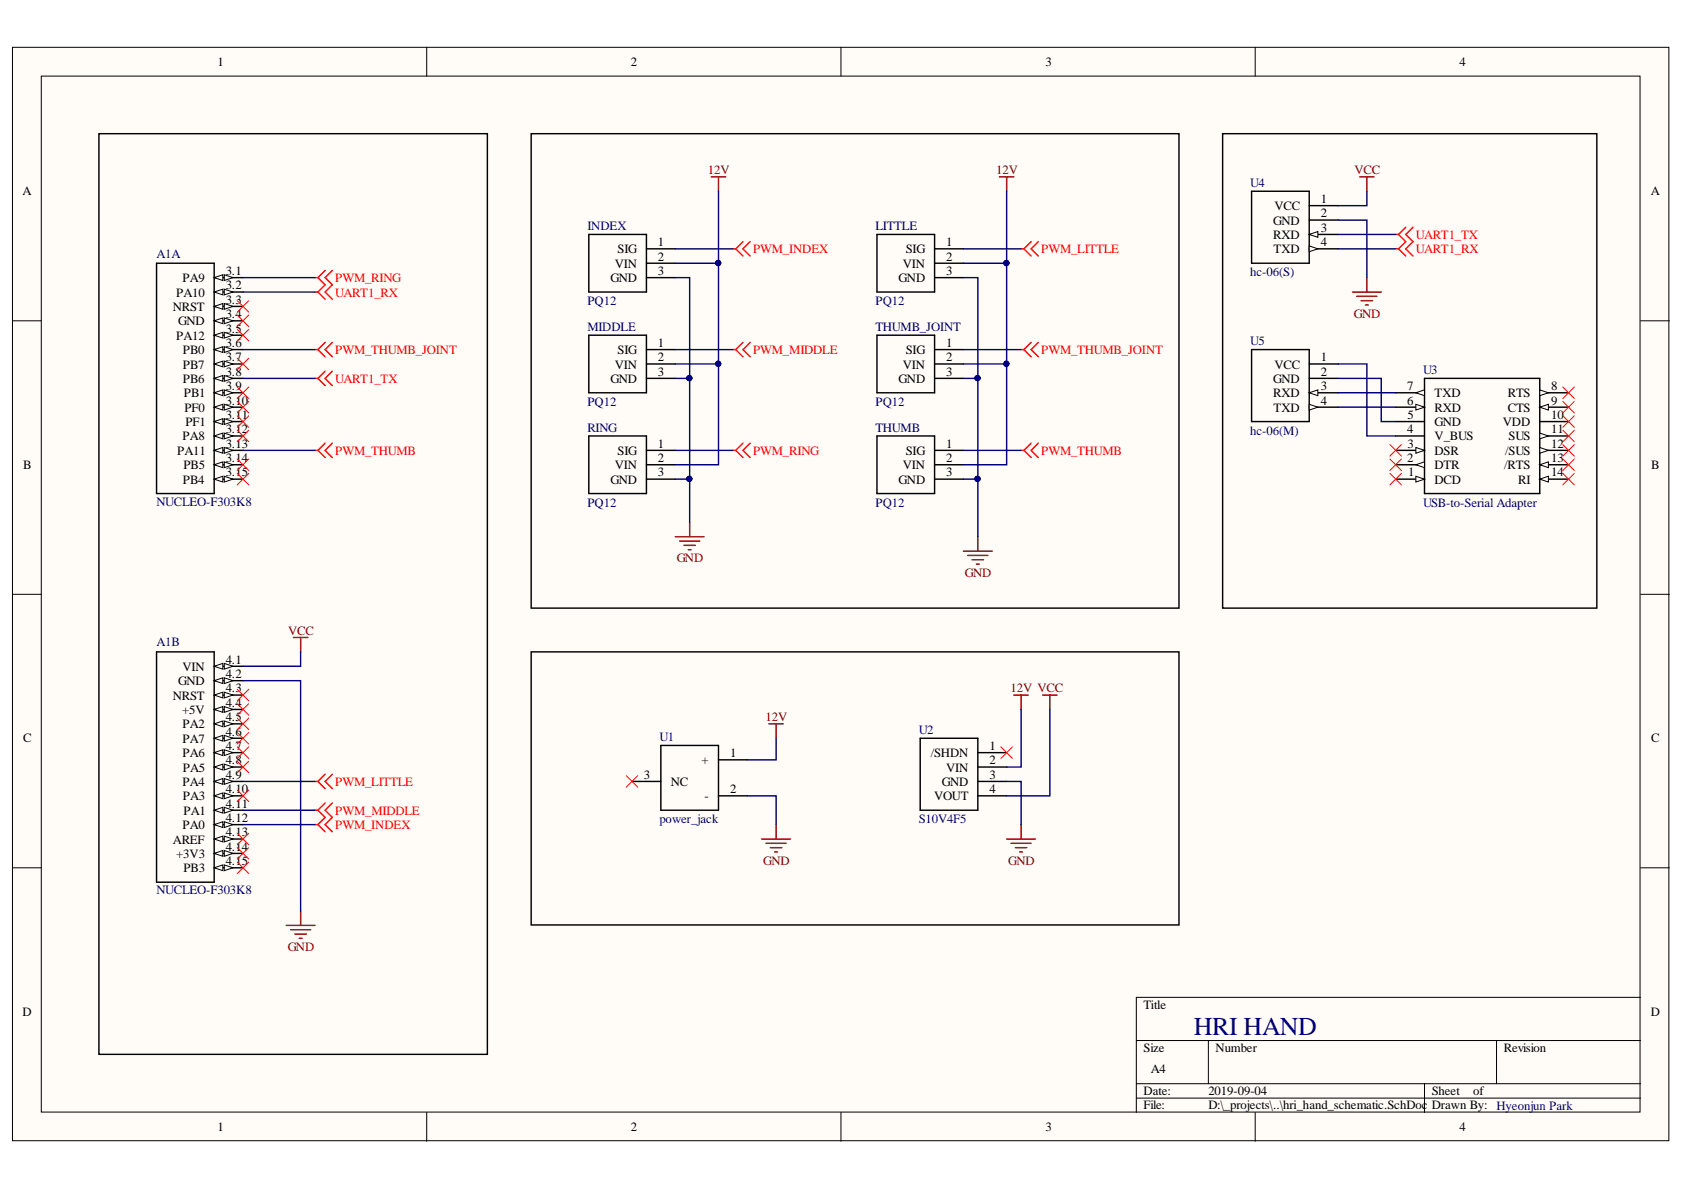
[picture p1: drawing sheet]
<svg xmlns="http://www.w3.org/2000/svg" width="297mm" height="210mm" viewBox="0 0 297 210" stroke-linecap="round" stroke-linejoin="round" font-family="sans-serif">
<defs><g id="words">
<text font-size="4.5" fill="#000080" x="210.6" y="182.5">HRI HAND</text>
<g font-size="2.2">
<text x="38.3" y="11.7">1</text>
<text x="111.3" y="11.7">2</text>
<text x="184.4" y="11.7">3</text>
<text x="257.4" y="11.7">4</text>
<text x="4" y="34.5">A</text>
<text x="233" y="35.8">1</text>
<text x="291.2" y="34.5">A</text>
<text x="224.6" y="39.6">GND</text>
<text x="224.8" y="37.1">VCC</text>
<text x="233" y="40.9">3</text>
<text x="233" y="38.3">2</text>
<text x="108.4" y="47.2">VIN</text>
<text x="108.9" y="44.7">SIG</text>
<text x="116.1" y="46">2</text>
<text x="116.1" y="43.4">1</text>
<text x="159.3" y="47.2">VIN</text>
<text x="159.8" y="44.7">SIG</text>
<text x="166.9" y="46">2</text>
<text x="166.9" y="43.4">1</text>
<text x="224.6" y="42.2">RXD</text>
<text x="224.7" y="44.7">TXD</text>
<text x="233" y="43.4">4</text>
<text x="31.1" y="52.3">PA10</text>
<text x="32.2" y="49.8">PA9</text>
<text x="39.8" y="53.6">3.3</text>
<text x="39.8" y="51">3.2</text>
<text x="39.8" y="48.5">3.1</text>
<text x="107.7" y="49.8">GND</text>
<text x="116.1" y="48.5">3</text>
<text x="158.5" y="49.8">GND</text>
<text x="166.9" y="48.5">3</text>
<text x="30.5" y="54.8">NRST</text>
<text x="31.1" y="59.9">PA12</text>
<text x="31.4" y="57.4">GND</text>
<text x="39.8" y="58.7">3.5</text>
<text x="39.8" y="56.1">3.4</text>
<text x="32.3" y="65">PB7</text>
<text x="32.3" y="62.5">PB0</text>
<text x="39.8" y="63.7">3.7</text>
<text x="39.8" y="61.2">3.6</text>
<text x="108.4" y="65">VIN</text>
<text x="108.9" y="62.5">SIG</text>
<text x="116.1" y="63.7">2</text>
<text x="116.1" y="61.2">1</text>
<text x="159.3" y="65">VIN</text>
<text x="159.8" y="62.5">SIG</text>
<text x="166.9" y="63.7">2</text>
<text x="166.9" y="61.2">1</text>
<text x="224.8" y="65">VCC</text>
<text x="233" y="63.7">1</text>
<text x="32.3" y="67.5">PB6</text>
<text x="32.4" y="70.1">PB1</text>
<text x="39.8" y="71.3">3.10</text>
<text x="39.8" y="68.8">3.9</text>
<text x="39.8" y="66.3">3.8</text>
<text x="107.7" y="67.5">GND</text>
<text x="116.1" y="66.3">3</text>
<text x="158.5" y="67.5">GND</text>
<text x="166.9" y="66.3">3</text>
<text x="224.6" y="70.1">RXD</text>
<text x="224.6" y="67.5">GND</text>
<text x="233" y="71.3">4</text>
<text x="233" y="68.8">3</text>
<text x="233" y="66.3">2</text>
<text x="248.2" y="68.8">7</text>
<text x="248.2" y="71.3">6</text>
<text x="253" y="70.1">TXD</text>
<text x="266" y="70.1">RTS</text>
<text x="273.6" y="71.3">9</text>
<text x="273.6" y="68.8">8</text>
<text x="32.2" y="77.7">PA8</text>
<text x="32.5" y="72.6">PF0</text>
<text x="32.7" y="75.2">PF1</text>
<text x="39.8" y="76.4">3.12</text>
<text x="39.8" y="73.9">3.11</text>
<text x="224.7" y="72.6">TXD</text>
<text x="248.2" y="76.4">4</text>
<text x="248.3" y="73.9">5</text>
<text x="253" y="72.6">RXD</text>
<text x="253" y="75.2">GND</text>
<text x="253" y="77.7">V_BUS</text>
<text x="265.1" y="75.2">VDD</text>
<text x="266" y="72.6">CTS</text>
<text x="266.1" y="77.7">SUS</text>
<text x="273.6" y="76.4">11</text>
<text x="273.6" y="73.9">10</text>
<text x="4.1" y="82.7">B</text>
<text x="31.3" y="80.2">PA11</text>
<text x="32.3" y="82.8">PB5</text>
<text x="39.8" y="81.5">3.14</text>
<text x="39.8" y="79">3.13</text>
<text x="108.4" y="82.8">VIN</text>
<text x="108.9" y="80.2">SIG</text>
<text x="116.1" y="81.5">2</text>
<text x="116.1" y="79">1</text>
<text x="159.3" y="82.8">VIN</text>
<text x="159.8" y="80.2">SIG</text>
<text x="166.9" y="81.5">2</text>
<text x="166.9" y="79">1</text>
<text x="248.2" y="81.5">2</text>
<text x="248.3" y="79">3</text>
<text x="253" y="80.2">DSR</text>
<text x="253" y="82.8">DTR</text>
<text x="265.3" y="82.8">/RTS</text>
<text x="265.5" y="80.2">/SUS</text>
<text x="273.6" y="81.5">13</text>
<text x="273.6" y="79">12</text>
<text x="291.3" y="82.7">B</text>
<text x="32.3" y="85.3">PB4</text>
<text x="39.8" y="84">3.15</text>
<text x="107.7" y="85.3">GND</text>
<text x="116.1" y="84">3</text>
<text x="158.5" y="85.3">GND</text>
<text x="166.9" y="84">3</text>
<text x="248.4" y="84">1</text>
<text x="253" y="85.3">DCD</text>
<text x="267.8" y="85.3">RI</text>
<text x="273.6" y="84">14</text>
<text x="32.2" y="118.3">VIN</text>
<text x="39.8" y="119.6">4.2</text>
<text x="39.8" y="117.1">4.1</text>
<text x="30.5" y="123.4">NRST</text>
<text x="31.4" y="120.9">GND</text>
<text x="32.1" y="125.9">+5V</text>
<text x="39.8" y="124.7">4.4</text>
<text x="39.8" y="122.1">4.3</text>
<text x="4.1" y="130.9">C</text>
<text x="32.2" y="131">PA7</text>
<text x="32.2" y="128.5">PA2</text>
<text x="39.8" y="129.7">4.6</text>
<text x="39.8" y="127.2">4.5</text>
<text x="291.3" y="130.9">C</text>
<text x="32.2" y="133.6">PA6</text>
<text x="32.3" y="136.1">PA5</text>
<text x="39.8" y="137.4">4.9</text>
<text x="39.8" y="134.8">4.8</text>
<text x="39.8" y="132.3">4.7</text>
<text x="113.6" y="137.4">3</text>
<text x="123.8" y="134.8">+</text>
<text x="128.8" y="133.6">1</text>
<text x="164.2" y="133.6">/SHDN</text>
<text x="166.9" y="136.1">VIN</text>
<text x="174.5" y="137.4">3</text>
<text x="174.5" y="134.8">2</text>
<text x="174.5" y="132.3">1</text>
<text x="32.2" y="138.6">PA4</text>
<text x="32.3" y="141.2">PA3</text>
<text x="32.4" y="143.7">PA1</text>
<text x="39.8" y="142.4">4.11</text>
<text x="39.8" y="139.9">4.10</text>
<text x="118.3" y="138.6">NC</text>
<text x="124.3" y="141.2">-</text>
<text x="128.8" y="139.9">2</text>
<text x="164.8" y="141.2">VOUT</text>
<text x="166.1" y="138.6">GND</text>
<text x="174.5" y="139.9">4</text>
<text x="30.5" y="148.8">AREF</text>
<text x="32.2" y="146.3">PA0</text>
<text x="39.8" y="147.5">4.13</text>
<text x="39.8" y="145">4.12</text>
<text x="31.1" y="151.3">+3V3</text>
<text x="32.3" y="153.9">PB3</text>
<text x="39.8" y="152.6">4.15</text>
<text x="39.8" y="150.1">4.14</text>
<text x="4" y="179.2">D</text>
<text x="201.7" y="177.9">Title</text>
<text x="291.2" y="179.2">D</text>
<text x="201.7" y="185.5">Size</text>
<text x="214.4" y="185.5">Number</text>
<text x="265.2" y="185.5">Revision</text>
<text x="203" y="189.3">A4</text>
<text x="201.7" y="193.1">Date:</text>
<text x="201.7" y="195.7">File:</text>
<text x="213.1" y="193.1">2019-09-04</text>
<text x="213.1" y="195.7">D:\_projects\..\hri_hand_schematic.SchDoc</text>
<text x="252.5" y="193.1">Sheet</text>
<text x="252.5" y="195.7">Drawn By:</text>
<text x="259.9" y="193.1">of</text>
<text x="38.3" y="199.5">1</text>
<text x="111.3" y="199.5">2</text>
<text x="184.4" y="199.5">3</text>
<text x="257.4" y="199.5">4</text>
</g>
<g font-size="2.2" fill="#800000">
<text x="124.9" y="30.7">12V</text>
<text x="175.7" y="30.7">12V</text>
<text x="238.9" y="30.7">VCC</text>
<text x="238.8" y="56">GND</text>
<text x="119.4" y="99.2">GND</text>
<text x="170.2" y="101.7">GND</text>
<text x="50.8" y="112">VCC</text>
<text x="178.2" y="122.1">12V VCC</text>
<text x="135" y="127.2">12V</text>
<text x="134.6" y="152.5">GND</text>
<text x="177.8" y="152.5">GND</text>
<text x="50.7" y="167.8">GND</text>
</g>
<g font-size="2.2" fill="#000080">
<text x="220.5" y="33">U4</text>
<text x="103.6" y="40.6">INDEX</text>
<text x="154.4" y="40.6">LITTLE</text>
<text x="27.6" y="45.5">A1A</text>
<text x="103.6" y="53.8">PQ12</text>
<text x="154.4" y="53.8">PQ12</text>
<text x="220.5" y="48.8">hc-06(S)</text>
<text x="103.6" y="58.4">MIDDLE</text>
<text x="154.4" y="58.4">THUMB_JOINT</text>
<text x="220.5" y="60.9">U5</text>
<text x="103.6" y="71.6">PQ12</text>
<text x="154.4" y="71.6">PQ12</text>
<text x="251" y="66">U3</text>
<text x="103.6" y="76.2">RING</text>
<text x="154.4" y="76.2">THUMB</text>
<text x="220.5" y="76.7">hc-06(M)</text>
<text x="27.6" y="89.2">NUCLEO-F303K8</text>
<text x="103.6" y="89.4">PQ12</text>
<text x="154.4" y="89.4">PQ12</text>
<text x="251" y="89.4">USB-to-Serial Adapter</text>
<text x="27.6" y="114">A1B</text>
<text x="116.3" y="130.8">U1</text>
<text x="162.1" y="129.5">U2</text>
<text x="116.3" y="145.2">power_jack</text>
<text x="162.1" y="145.2">S10V4F5</text>
<text x="27.6" y="157.7">NUCLEO-F303K8</text>
<text x="264" y="195.8">Hyeonjun Park</text>
</g>
<g font-size="2.2" fill="#f00">
<text x="132.8" y="44.7">PWM_INDEX</text>
<text x="183.7" y="44.7">PWM_LITTLE</text>
<text x="249.7" y="42.2">UART1_TX</text>
<text x="249.7" y="44.7">UART1_RX</text>
<text x="59.1" y="49.8">PWM_RING</text>
<text x="59.1" y="52.3">UART1_RX</text>
<text x="59.1" y="62.5">PWM_THUMB_JOINT</text>
<text x="132.8" y="62.5">PWM_MIDDLE</text>
<text x="183.7" y="62.5">PWM_THUMB_JOINT</text>
<text x="59.1" y="67.5">UART1_TX</text>
<text x="59.1" y="80.2">PWM_THUMB</text>
<text x="132.8" y="80.2">PWM_RING</text>
<text x="183.7" y="80.2">PWM_THUMB</text>
<text x="59.1" y="143.7">PWM_MIDDLE</text>
<text x="59.1" y="138.6">PWM_LITTLE</text>
<text x="59.1" y="146.3">PWM_INDEX</text>
</g>
</g></defs>
<g fill="#fffcf8" stroke="#000" stroke-width=".18">
<path d="M2.2 8.3h292.2v192.9h-292.2z"/>
<path d="M7.3 13.4h282v182.8h-282z"/>
</g>
<g fill="none" stroke="#000" stroke-width=".18">
<path d="M75.3 8.3v5.1M148.3 8.3v5.1M221.4 8.3v5.1M2.2 56.6h5.1M289.4 56.6h5.1M2.2 104.8h5.1M289.4 104.8h5.1M2.2 153.1h5.1M289.4 153.1h5.1M289.4 175.9h-89v20.3M75.3 196.2v5.1M148.3 196.2v5.1"/>
<path d="M200.4 183.5h89M200.4 191.2h89M200.4 193.7h89M213.1 183.5v7.7M221.4 196.2v5.1M251.3 191.2v5M264 183.5v7.7"/>
</g>
<path d="M27.6 46.4h10.2v40.7h-10.2zM37.8 84.5h5.1" fill="none" stroke="#000" stroke-width=".25"/>
<path d="M37.8 84.5l1.5-.5v1z" fill="#fffcf8"/>
<path d="M37.8 84.5l1.5-.5v1z" fill="none" stroke="#000" stroke-width=".18"/>
<path d="M39.6 84l1.5 .5-1.5 .5z" fill="#fffcf8"/>
<path d="M39.6 84l1.5 .5-1.5 .5z" fill="none" stroke="#000" stroke-width=".18"/>
<path d="M37.8 82h5.1" fill="none" stroke="#000" stroke-width=".25"/>
<path d="M37.8 82l1.5-.5v1z" fill="#fffcf8"/>
<path d="M37.8 82l1.5-.5v1z" fill="none" stroke="#000" stroke-width=".18"/>
<path d="M39.6 81.5l1.5 .5-1.5 .5z" fill="#fffcf8"/>
<path d="M39.6 81.5l1.5 .5-1.5 .5z" fill="none" stroke="#000" stroke-width=".18"/>
<path d="M37.8 79.4h5.1" fill="none" stroke="#000" stroke-width=".25"/>
<path d="M37.8 79.4l1.5-.5v1z" fill="#fffcf8"/>
<path d="M37.8 79.4l1.5-.5v1z" fill="none" stroke="#000" stroke-width=".18"/>
<path d="M39.6 78.9l1.5 .5-1.5 .5z" fill="#fffcf8"/>
<path d="M39.6 78.9l1.5 .5-1.5 .5z" fill="none" stroke="#000" stroke-width=".18"/>
<path d="M37.8 76.9h5.1" fill="none" stroke="#000" stroke-width=".25"/>
<path d="M37.8 76.9l1.5-.5v1z" fill="#fffcf8"/>
<path d="M37.8 76.9l1.5-.5v1z" fill="none" stroke="#000" stroke-width=".18"/>
<path d="M39.6 76.4l1.5 .5-1.5 .5z" fill="#fffcf8"/>
<path d="M39.6 76.4l1.5 .5-1.5 .5z" fill="none" stroke="#000" stroke-width=".18"/>
<path d="M37.8 74.4h5.1" fill="none" stroke="#000" stroke-width=".25"/>
<path d="M37.8 74.4l1.5-.5v1z" fill="#fffcf8"/>
<path d="M37.8 74.4l1.5-.5v1z" fill="none" stroke="#000" stroke-width=".18"/>
<path d="M39.6 73.9l1.5 .5-1.5 .5z" fill="#fffcf8"/>
<path d="M39.6 73.9l1.5 .5-1.5 .5z" fill="none" stroke="#000" stroke-width=".18"/>
<path d="M37.8 71.8h5.1" fill="none" stroke="#000" stroke-width=".25"/>
<path d="M37.8 71.8l1.5-.5v1z" fill="#fffcf8"/>
<path d="M37.8 71.8l1.5-.5v1z" fill="none" stroke="#000" stroke-width=".18"/>
<path d="M39.6 71.3l1.5 .5-1.5 .5z" fill="#fffcf8"/>
<path d="M39.6 71.3l1.5 .5-1.5 .5z" fill="none" stroke="#000" stroke-width=".18"/>
<path d="M37.8 69.3h5.1" fill="none" stroke="#000" stroke-width=".25"/>
<path d="M37.8 69.3l1.5-.5v1z" fill="#fffcf8"/>
<path d="M37.8 69.3l1.5-.5v1z" fill="none" stroke="#000" stroke-width=".18"/>
<path d="M39.6 68.8l1.5 .5-1.5 .5z" fill="#fffcf8"/>
<path d="M39.6 68.8l1.5 .5-1.5 .5z" fill="none" stroke="#000" stroke-width=".18"/>
<path d="M37.8 66.7h5.1" fill="none" stroke="#000" stroke-width=".25"/>
<path d="M37.8 66.7l1.5-.5v1.1z" fill="#fffcf8"/>
<path d="M37.8 66.7l1.5-.5v1.1z" fill="none" stroke="#000" stroke-width=".18"/>
<path d="M39.6 66.2l1.5 .5-1.5 .6z" fill="#fffcf8"/>
<path d="M39.6 66.2l1.5 .5-1.5 .6z" fill="none" stroke="#000" stroke-width=".18"/>
<path d="M37.8 64.2h5.1" fill="none" stroke="#000" stroke-width=".25"/>
<path d="M37.8 64.2l1.5-.5v1z" fill="#fffcf8"/>
<path d="M37.8 64.2l1.5-.5v1z" fill="none" stroke="#000" stroke-width=".18"/>
<path d="M39.6 63.7l1.5 .5-1.5 .5z" fill="#fffcf8"/>
<path d="M39.6 63.7l1.5 .5-1.5 .5z" fill="none" stroke="#000" stroke-width=".18"/>
<path d="M37.8 61.7h5.1" fill="none" stroke="#000" stroke-width=".25"/>
<path d="M37.8 61.7l1.5-.5v1z" fill="#fffcf8"/>
<path d="M37.8 61.7l1.5-.5v1z" fill="none" stroke="#000" stroke-width=".18"/>
<path d="M39.6 61.2l1.5 .5-1.5 .5z" fill="#fffcf8"/>
<path d="M39.6 61.2l1.5 .5-1.5 .5z" fill="none" stroke="#000" stroke-width=".18"/>
<path d="M37.8 59.1h5.1" fill="none" stroke="#000" stroke-width=".25"/>
<path d="M37.8 59.1l1.5-.5v1z" fill="#fffcf8"/>
<path d="M37.8 59.1l1.5-.5v1z" fill="none" stroke="#000" stroke-width=".18"/>
<path d="M39.6 58.6l1.5 .5-1.5 .5z" fill="#fffcf8"/>
<path d="M39.6 58.6l1.5 .5-1.5 .5z" fill="none" stroke="#000" stroke-width=".18"/>
<path d="M37.8 56.6h5.1" fill="none" stroke="#000" stroke-width=".25"/>
<path d="M37.8 56.6l1.5-.5v1z" fill="#fffcf8"/>
<path d="M37.8 56.6l1.5-.5v1z" fill="none" stroke="#000" stroke-width=".18"/>
<path d="M39.6 56.1l1.5 .5-1.5 .5z" fill="#fffcf8"/>
<path d="M39.6 56.1l1.5 .5-1.5 .5z" fill="none" stroke="#000" stroke-width=".18"/>
<path d="M37.8 54h5.1" fill="none" stroke="#000" stroke-width=".25"/>
<path d="M37.8 54l1.5-.5v1.1z" fill="#fffcf8"/>
<path d="M37.8 54l1.5-.5v1.1z" fill="none" stroke="#000" stroke-width=".18"/>
<path d="M39.6 53.5l1.5 .5-1.5 .6z" fill="#fffcf8"/>
<path d="M39.6 53.5l1.5 .5-1.5 .6z" fill="none" stroke="#000" stroke-width=".18"/>
<path d="M37.8 51.5h5.1" fill="none" stroke="#000" stroke-width=".25"/>
<path d="M37.8 51.5l1.5-.5v1z" fill="#fffcf8"/>
<path d="M37.8 51.5l1.5-.5v1z" fill="none" stroke="#000" stroke-width=".18"/>
<path d="M39.6 51l1.5 .5-1.5 .5z" fill="#fffcf8"/>
<path d="M39.6 51l1.5 .5-1.5 .5z" fill="none" stroke="#000" stroke-width=".18"/>
<path d="M37.8 49h5.1" fill="none" stroke="#000" stroke-width=".25"/>
<path d="M37.8 49l1.5-.5v1z" fill="#fffcf8"/>
<path d="M37.8 49l1.5-.5v1z" fill="none" stroke="#000" stroke-width=".18"/>
<path d="M39.6 48.5l1.5 .5-1.5 .5z" fill="#fffcf8"/>
<path d="M39.6 48.5l1.5 .5-1.5 .5z" fill="none" stroke="#000" stroke-width=".18"/>
<path d="M27.6 115h10.2v40.6h-10.2zM37.8 153.1h5.1" fill="none" stroke="#000" stroke-width=".25"/>
<path d="M37.8 153.1l1.5-.5v1z" fill="#fffcf8"/>
<path d="M37.8 153.1l1.5-.5v1z" fill="none" stroke="#000" stroke-width=".18"/>
<path d="M39.6 152.6l1.5 .5-1.5 .5z" fill="#fffcf8"/>
<path d="M39.6 152.6l1.5 .5-1.5 .5z" fill="none" stroke="#000" stroke-width=".18"/>
<path d="M37.8 150.5h5.1" fill="none" stroke="#000" stroke-width=".25"/>
<path d="M37.8 150.5l1.5-.5v1z" fill="#fffcf8"/>
<path d="M37.8 150.5l1.5-.5v1z" fill="none" stroke="#000" stroke-width=".18"/>
<path d="M39.6 150l1.5 .5-1.5 .5z" fill="#fffcf8"/>
<path d="M39.6 150l1.5 .5-1.5 .5z" fill="none" stroke="#000" stroke-width=".18"/>
<path d="M37.8 148h5.1" fill="none" stroke="#000" stroke-width=".25"/>
<path d="M37.8 148l1.5-.5v1z" fill="#fffcf8"/>
<path d="M37.8 148l1.5-.5v1z" fill="none" stroke="#000" stroke-width=".18"/>
<path d="M39.6 147.5l1.5 .5-1.5 .5z" fill="#fffcf8"/>
<path d="M39.6 147.5l1.5 .5-1.5 .5z" fill="none" stroke="#000" stroke-width=".18"/>
<path d="M37.8 145.5h5.1" fill="none" stroke="#000" stroke-width=".25"/>
<path d="M37.8 145.5l1.5-.6v1.1z" fill="#fffcf8"/>
<path d="M37.8 145.5l1.5-.6v1.1z" fill="none" stroke="#000" stroke-width=".18"/>
<path d="M39.6 144.9l1.5 .6-1.5 .5z" fill="#fffcf8"/>
<path d="M39.6 144.9l1.5 .6-1.5 .5z" fill="none" stroke="#000" stroke-width=".18"/>
<path d="M37.8 142.9h5.1" fill="none" stroke="#000" stroke-width=".25"/>
<path d="M37.8 142.9l1.5-.5v1z" fill="#fffcf8"/>
<path d="M37.8 142.9l1.5-.5v1z" fill="none" stroke="#000" stroke-width=".18"/>
<path d="M39.6 142.4l1.5 .5-1.5 .5z" fill="#fffcf8"/>
<path d="M39.6 142.4l1.5 .5-1.5 .5z" fill="none" stroke="#000" stroke-width=".18"/>
<path d="M37.8 140.4h5.1" fill="none" stroke="#000" stroke-width=".25"/>
<path d="M37.8 140.4l1.5-.5v1z" fill="#fffcf8"/>
<path d="M37.8 140.4l1.5-.5v1z" fill="none" stroke="#000" stroke-width=".18"/>
<path d="M39.6 139.9l1.5 .5-1.5 .5z" fill="#fffcf8"/>
<path d="M39.6 139.9l1.5 .5-1.5 .5z" fill="none" stroke="#000" stroke-width=".18"/>
<path d="M37.8 137.8h5.1" fill="none" stroke="#000" stroke-width=".25"/>
<path d="M37.8 137.8l1.5-.5v1z" fill="#fffcf8"/>
<path d="M37.8 137.8l1.5-.5v1z" fill="none" stroke="#000" stroke-width=".18"/>
<path d="M39.6 137.3l1.5 .5-1.5 .5z" fill="#fffcf8"/>
<path d="M39.6 137.3l1.5 .5-1.5 .5z" fill="none" stroke="#000" stroke-width=".18"/>
<path d="M37.8 135.3h5.1" fill="none" stroke="#000" stroke-width=".25"/>
<path d="M37.8 135.3l1.5-.5v1z" fill="#fffcf8"/>
<path d="M37.8 135.3l1.5-.5v1z" fill="none" stroke="#000" stroke-width=".18"/>
<path d="M39.6 134.8l1.5 .5-1.5 .5z" fill="#fffcf8"/>
<path d="M39.6 134.8l1.5 .5-1.5 .5z" fill="none" stroke="#000" stroke-width=".18"/>
<path d="M37.8 132.8h5.1" fill="none" stroke="#000" stroke-width=".25"/>
<path d="M37.8 132.8l1.5-.5v1z" fill="#fffcf8"/>
<path d="M37.8 132.8l1.5-.5v1z" fill="none" stroke="#000" stroke-width=".18"/>
<path d="M39.6 132.3l1.5 .5-1.5 .5z" fill="#fffcf8"/>
<path d="M39.6 132.3l1.5 .5-1.5 .5z" fill="none" stroke="#000" stroke-width=".18"/>
<path d="M37.8 130.2h5.1" fill="none" stroke="#000" stroke-width=".25"/>
<path d="M37.8 130.2l1.5-.5v1z" fill="#fffcf8"/>
<path d="M37.8 130.2l1.5-.5v1z" fill="none" stroke="#000" stroke-width=".18"/>
<path d="M39.6 129.7l1.5 .5-1.5 .5z" fill="#fffcf8"/>
<path d="M39.6 129.7l1.5 .5-1.5 .5z" fill="none" stroke="#000" stroke-width=".18"/>
<path d="M37.8 127.7h5.1" fill="none" stroke="#000" stroke-width=".25"/>
<path d="M37.8 127.7l1.5-.5v1z" fill="#fffcf8"/>
<path d="M37.8 127.7l1.5-.5v1z" fill="none" stroke="#000" stroke-width=".18"/>
<path d="M39.6 127.2l1.5 .5-1.5 .5z" fill="#fffcf8"/>
<path d="M39.6 127.2l1.5 .5-1.5 .5z" fill="none" stroke="#000" stroke-width=".18"/>
<path d="M37.8 125.1h5.1" fill="none" stroke="#000" stroke-width=".25"/>
<path d="M37.8 125.1l1.5-.5v1z" fill="#fffcf8"/>
<path d="M37.8 125.1l1.5-.5v1z" fill="none" stroke="#000" stroke-width=".18"/>
<path d="M39.6 124.6l1.5 .5-1.5 .5z" fill="#fffcf8"/>
<path d="M39.6 124.6l1.5 .5-1.5 .5z" fill="none" stroke="#000" stroke-width=".18"/>
<path d="M37.8 122.6h5.1" fill="none" stroke="#000" stroke-width=".25"/>
<path d="M37.8 122.6l1.5-.5v1z" fill="#fffcf8"/>
<path d="M37.8 122.6l1.5-.5v1z" fill="none" stroke="#000" stroke-width=".18"/>
<path d="M39.6 122.1l1.5 .5-1.5 .5z" fill="#fffcf8"/>
<path d="M39.6 122.1l1.5 .5-1.5 .5z" fill="none" stroke="#000" stroke-width=".18"/>
<path d="M37.8 120.1h5.1" fill="none" stroke="#000" stroke-width=".25"/>
<path d="M37.8 120.1l1.5-.5v1z" fill="#fffcf8"/>
<path d="M37.8 120.1l1.5-.5v1z" fill="none" stroke="#000" stroke-width=".18"/>
<path d="M39.6 119.6l1.5 .5-1.5 .5z" fill="#fffcf8"/>
<path d="M39.6 119.6l1.5 .5-1.5 .5z" fill="none" stroke="#000" stroke-width=".18"/>
<path d="M37.8 117.5h5.1" fill="none" stroke="#000" stroke-width=".25"/>
<path d="M37.8 117.5l1.5-.5v1z" fill="#fffcf8"/>
<path d="M37.8 117.5l1.5-.5v1z" fill="none" stroke="#000" stroke-width=".18"/>
<path d="M39.6 117l1.5 .5-1.5 .5z" fill="#fffcf8"/>
<path d="M39.6 117l1.5 .5-1.5 .5z" fill="none" stroke="#000" stroke-width=".18"/>
<path d="M220.8 33.7h10.1v12.7h-10.1zM230.9 43.9h5.1" fill="none" stroke="#000" stroke-width=".25"/>
<path d="M230.9 43.4l1.6 .5-1.6 .5z" fill="#fffcf8"/>
<path d="M230.9 43.4l1.6 .5-1.6 .5z" fill="none" stroke="#000" stroke-width=".18"/>
<path d="M230.9 41.4h5.1" fill="none" stroke="#000" stroke-width=".25"/>
<path d="M230.9 41.4l1.6-.6v1.1z" fill="#fffcf8"/>
<path d="M230.9 41.4l1.6-.6v1.1z" fill="none" stroke="#000" stroke-width=".18"/>
<g fill="none" stroke="#000" stroke-width=".25">
<path d="M230.9 38.8h5.1M230.9 36.3h5.1M103.9 41.4h10.1v10.1h-10.1zM103.9 59.1h10.1v10.2h-10.1zM114 49h5.1M114 46.4h5.1M114 43.9h5.1M154.7 41.4h10.2v10.1h-10.2zM154.7 59.1h10.2v10.2h-10.2zM164.9 49h5M164.9 46.4h5M164.9 43.9h5"/>
<path d="M103.9 76.9h10.1v10.2h-10.1zM114 66.7h5.1M114 64.2h5.1M114 61.7h5.1M114 79.4h5.1M154.7 76.9h10.2v10.2h-10.2zM164.9 66.7h5M164.9 64.2h5M164.9 61.7h5M164.9 79.4h5M246.2 69.3h5.1M251.3 66.7h20.3v20.4h-20.3z"/>
<path d="M114 84.5h5.1M114 82h5.1M164.9 84.5h5M164.9 82h5M111.5 137.8h5.1M116.6 131.5h10.1v11.4h-10.1zM126.7 134h5.1M126.7 140.4h5.1"/>
</g>
<path d="M249.7 69.3l1.6-.5v1z" fill="#fffcf8"/>
<path d="M249.7 69.3l1.6-.5v1z" fill="none" stroke="#000" stroke-width=".18"/>
<path d="M246.2 71.8h5.1" fill="none" stroke="#000" stroke-width=".25"/>
<path d="M249.7 71.3l1.6 .5-1.6 .5z" fill="#fffcf8"/>
<path d="M249.7 71.3l1.6 .5-1.6 .5z" fill="none" stroke="#000" stroke-width=".18"/>
<path d="M246.2 74.4h5.1M246.2 76.9h5.1M246.2 79.4h5.1" fill="none" stroke="#000" stroke-width=".25"/>
<path d="M249.7 78.9l1.6 .5-1.6 .5z" fill="#fffcf8"/>
<path d="M249.7 78.9l1.6 .5-1.6 .5z" fill="none" stroke="#000" stroke-width=".18"/>
<path d="M246.2 82h5.1" fill="none" stroke="#000" stroke-width=".25"/>
<path d="M249.7 82l1.6-.5v1z" fill="#fffcf8"/>
<path d="M249.7 82l1.6-.5v1z" fill="none" stroke="#000" stroke-width=".18"/>
<path d="M271.6 76.9h5.1" fill="none" stroke="#000" stroke-width=".25"/>
<path d="M271.6 76.4l1.5 .5-1.5 .5z" fill="#fffcf8"/>
<path d="M271.6 76.4l1.5 .5-1.5 .5z" fill="none" stroke="#000" stroke-width=".18"/>
<path d="M271.6 74.4h5.1M271.6 71.8h5.1" fill="none" stroke="#000" stroke-width=".25"/>
<path d="M271.6 71.8l1.5-.5v1z" fill="#fffcf8"/>
<path d="M271.6 71.8l1.5-.5v1z" fill="none" stroke="#000" stroke-width=".18"/>
<path d="M271.6 69.3h5.1" fill="none" stroke="#000" stroke-width=".25"/>
<path d="M271.6 68.8l1.5 .5-1.5 .5z" fill="#fffcf8"/>
<path d="M271.6 68.8l1.5 .5-1.5 .5z" fill="none" stroke="#000" stroke-width=".18"/>
<path d="M271.6 82h5.1" fill="none" stroke="#000" stroke-width=".25"/>
<path d="M271.6 82l1.5-.5v1z" fill="#fffcf8"/>
<path d="M271.6 82l1.5-.5v1z" fill="none" stroke="#000" stroke-width=".18"/>
<path d="M271.6 79.4h5.1" fill="none" stroke="#000" stroke-width=".25"/>
<path d="M271.6 78.9l1.5 .5-1.5 .5z" fill="#fffcf8"/>
<path d="M271.6 78.9l1.5 .5-1.5 .5z" fill="none" stroke="#000" stroke-width=".18"/>
<path d="M246.2 84.5h5.1" fill="none" stroke="#000" stroke-width=".25"/>
<path d="M249.7 84l1.6 .5-1.6 .5z" fill="#fffcf8"/>
<path d="M249.7 84l1.6 .5-1.6 .5z" fill="none" stroke="#000" stroke-width=".18"/>
<path d="M271.6 84.5h5.1" fill="none" stroke="#000" stroke-width=".25"/>
<path d="M271.6 84.5l1.5-.5v1z" fill="#fffcf8"/>
<path d="M271.6 84.5l1.5-.5v1z" fill="none" stroke="#000" stroke-width=".18"/>
<path d="M220.8 61.7h10.1v12.7h-10.1zM230.9 71.8h5.1M162.3 130.2h10.2v12.7h-10.2zM172.5 137.8h5.1M172.5 135.3h5.1M172.5 132.8h5.1M172.5 140.4h5.1" fill="none" stroke="#000" stroke-width=".25"/>
<g fill="none" stroke="#800000" stroke-width=".25">
<path d="M125.5 31.2h2.5M126.7 31.2v2.5M176.3 31.2h2.5M177.6 31.2v2.5M119.1 94.7h5.1M119.9 95.4h3.5M120.6 96.2h2.1M121.4 97h.5M121.6 92.1v2.6M169.9 97.2h5.1M170.7 98h3.6M171.5 98.7h2"/>
<path d="M172.2 99.5h.5M172.5 94.7v2.5M135.6 127.7h2.6M136.9 127.7v2.5M178.8 122.6h2.6M180.1 122.6v2.5M183.9 122.6h2.6M185.2 122.6v2.5M134.4 148h5M135.1 148.8h3.6M135.9 149.5h2M136.6 150.3h.6"/>
<path d="M136.9 145.5v2.5M177.6 148h5M178.3 148.8h3.6M179.1 149.5h2M179.8 150.3h.6M180.1 145.5v2.5"/>
</g>
<g fill="none" stroke="#f00" stroke-width=".25">
<path d="M55.6 49h.5M55.6 51.5h.5M56.1 49l1.2 1.2-1.2 1.3M56.1 51.5l1.2 1.3M57.3 47.7l-1.2 1.3M58.6 47.7l-1.3 1.3 1.3 1.2-1.3 1.3 1.3 1.3M129.3 43.9h.5M129.8 43.9l1.3 1.3M131.1 42.6l-1.3 1.3M132.3 42.6l-1.2 1.3 1.2 1.3M180.1 43.9h.5M180.6 43.9l1.3 1.3"/>
<path d="M181.9 42.6l-1.3 1.3M183.2 42.6l-1.3 1.3 1.3 1.3M55.6 61.7h.5M55.6 66.7h.5M55.6 79.4h.5M56.1 61.7l1.2 1.2M56.1 66.7l1.2 1.3M56.1 79.4l1.2 1.3M57.3 60.4l-1.2 1.3M57.3 65.5l-1.2 1.2M57.3 78.2l-1.2 1.2M58.6 60.4l-1.3 1.3 1.3 1.2"/>
<path d="M58.6 65.5l-1.3 1.2 1.3 1.3M58.6 78.2l-1.3 1.2 1.3 1.3M129.3 61.7h.5M129.3 79.4h.5M129.8 61.7l1.3 1.2M129.8 79.4l1.3 1.3M131.1 60.4l-1.3 1.3M131.1 78.2l-1.3 1.2M132.3 60.4l-1.2 1.3 1.2 1.2M132.3 78.2l-1.2 1.2 1.2 1.3M180.1 61.7h.5M180.1 79.4h.5"/>
<path d="M180.6 61.7l1.3 1.2M180.6 79.4l1.3 1.3M181.9 60.4l-1.3 1.3M181.9 78.2l-1.3 1.2M183.2 60.4l-1.3 1.3 1.3 1.2M183.2 78.2l-1.3 1.2 1.3 1.3M55.6 137.8h.5M56.1 137.8l1.2 1.3M57.3 136.6l-1.2 1.2M58.6 136.6l-1.3 1.2 1.3 1.3M55.6 145.5h.5M55.6 142.9h.5"/>
<path d="M56.1 145.5l1.2 1.2M56.1 142.9l1.2 1.3-1.2 1.3M57.3 141.6l-1.2 1.3M58.6 141.6l-1.3 1.3 1.3 1.3-1.3 1.3 1.3 1.2"/>
</g>
<path d="M110.5 136.8l2 2.1M112.5 136.8l-2 2.1M176.5 131.7l2.1 2.1M178.6 131.7l-2.1 2.1" fill="none" stroke="#f00" stroke-width=".18"/>
<path d="M230.9 71.3l1.6 .5-1.6 .5z" fill="#fffcf8"/>
<path d="M230.9 71.3l1.6 .5-1.6 .5z" fill="none" stroke="#000" stroke-width=".18"/>
<path d="M230.9 69.3h5.1" fill="none" stroke="#000" stroke-width=".25"/>
<path d="M230.9 69.3l1.6-.5v1z" fill="#fffcf8"/>
<path d="M230.9 69.3l1.6-.5v1z" fill="none" stroke="#000" stroke-width=".18"/>
<path d="M17.4 23.6h68.6v162.4h-68.6zM93.7 23.6h114.3v83.7h-114.3zM215.7 23.6h66v83.7h-66zM230.9 66.7h5.1M230.9 64.2h5.1M93.7 115h114.3v48.2h-114.3z" fill="none" stroke="#000" stroke-width=".25"/>
<g fill="none" stroke="#f00" stroke-width=".18">
<path d="M41.8 53l2.1 2.1M41.8 55.6l2.1 2M41.8 58.1l2.1 2M43.9 53l-2.1 2.1M43.9 55.6l-2.1 2M43.9 58.1l-2.1 2M41.8 68.3l2.1 2M41.8 70.8l2.1 2M41.8 73.3l2.1 2.1M41.8 75.9l2.1 2M41.8 63.2l2.1 2M43.9 68.3l-2.1 2"/>
<path d="M43.9 70.8l-2.1 2M43.9 73.3l-2.1 2.1M43.9 75.9l-2.1 2M43.9 63.2l-2.1 2M245.2 78.4l2 2.1M247.2 78.4l-2 2.1M275.7 68.3l2 2M275.7 73.3l2 2.1M275.7 75.9l2 2M275.7 78.4l2 2.1M275.7 70.8l2 2M277.7 68.3l-2 2"/>
<path d="M277.7 73.3l-2 2.1M277.7 75.9l-2 2M277.7 78.4l-2 2.1M277.7 70.8l-2 2M41.8 81l2.1 2M41.8 83.5l2.1 2M43.9 81l-2.1 2M43.9 83.5l-2.1 2M245.2 81l2 2M245.2 83.5l2 2M247.2 81l-2 2M247.2 83.5l-2 2"/>
<path d="M275.7 81l2 2M275.7 83.5l2 2M277.7 81l-2 2M277.7 83.5l-2 2M41.8 121.6l2.1 2M41.8 124.1l2.1 2.1M41.8 126.7l2.1 2M41.8 129.2l2.1 2M41.8 131.7l2.1 2.1M41.8 134.3l2.1 2M41.8 139.4l2.1 2M43.9 121.6l-2.1 2"/>
<path d="M43.9 124.1l-2.1 2.1M43.9 126.7l-2.1 2M43.9 129.2l-2.1 2M43.9 131.7l-2.1 2.1M43.9 134.3l-2.1 2M43.9 139.4l-2.1 2M41.8 147l2.1 2M41.8 149.5l2.1 2M41.8 152.1l2.1 2M43.9 147l-2.1 2M43.9 149.5l-2.1 2M43.9 152.1l-2.1 2"/>
</g>
<g fill="none" stroke="#800000" stroke-width=".25">
<path d="M239.8 31.2h2.6M241.1 31.2v2.5M238.6 51.5h5M239.3 52.3h3.6M240.1 53h2M240.8 53.8h.6M241.1 49v2.5M51.8 112.4h2.5M53 112.4v2.6M50.5 163.2h5.1M51.2 164h3.6M52 164.8h2"/>
<path d="M52.8 165.5h.5M53 160.7v2.5"/>
</g>
<path d="M246.2 41.4h.5M246.2 43.9h.5M246.7 41.4l1.3 1.2-1.3 1.3M246.7 43.9l1.3 1.3M248 40.1l-1.3 1.3M249.2 40.1l-1.2 1.3 1.2 1.2-1.2 1.3 1.2 1.3" fill="none" stroke="#f00" stroke-width=".25"/>
<g fill="none" stroke="#000080" stroke-width=".25">
<path d="M126.7 33.7v48.3h-7.6M177.6 33.7v48.3h-7.7M236 38.8h5.1v10.2M241.1 33.7v2.6h-5.1M42.9 51.5h12.7M42.9 49h12.7M119.1 49h2.5v43.1M119.1 46.4h7.6M119.1 43.9h10.2M169.9 49h2.6v45.7M169.9 46.4h7.7M169.9 43.9h10.2"/>
<path d="M236 43.9h10.2M236 41.4h10.2M42.9 61.7h12.7M42.9 66.7h12.7M42.9 79.4h12.7M119.1 61.7h10.2M119.1 66.7h2.5M119.1 79.4h10.2M119.1 64.2h7.6M169.9 61.7h10.2M169.9 66.7h2.6M169.9 79.4h10.2"/>
<path d="M169.9 64.2h7.7M236 64.2h5.1v12.7h5.1M236 66.7h7.6v7.7h2.6M236 71.8h10.2M236 69.3h10.2M119.1 84.5h2.5M169.9 84.5h2.6M53 115v2.5h-10.1M42.9 120.1h10.1v40.6M42.9 137.8h12.7M136.9 130.2v3.8h-5.1M177.6 137.8h2.5v7.7"/>
<path d="M180.1 125.1v10.2h-2.5M185.2 125.1v15.3h-7.6M42.9 145.5h12.7M42.9 142.9h12.7M131.8 140.4h5.1v5.1"/>
</g>
<g fill="#000080" stroke="#000080" stroke-width=".18">
<circle cx="126.7" cy="64.2" r=".46"/>
<circle cx="126.7" cy="46.4" r=".46"/>
<circle cx="177.5" cy="46.4" r=".46"/>
<circle cx="177.5" cy="64.2" r=".46"/>
<circle cx="121.6" cy="66.7" r=".46"/>
<circle cx="121.6" cy="84.5" r=".46"/>
<circle cx="172.4" cy="66.7" r=".46"/>
<circle cx="172.4" cy="84.5" r=".46"/>
</g>
<use href="#words"/>
</svg>
